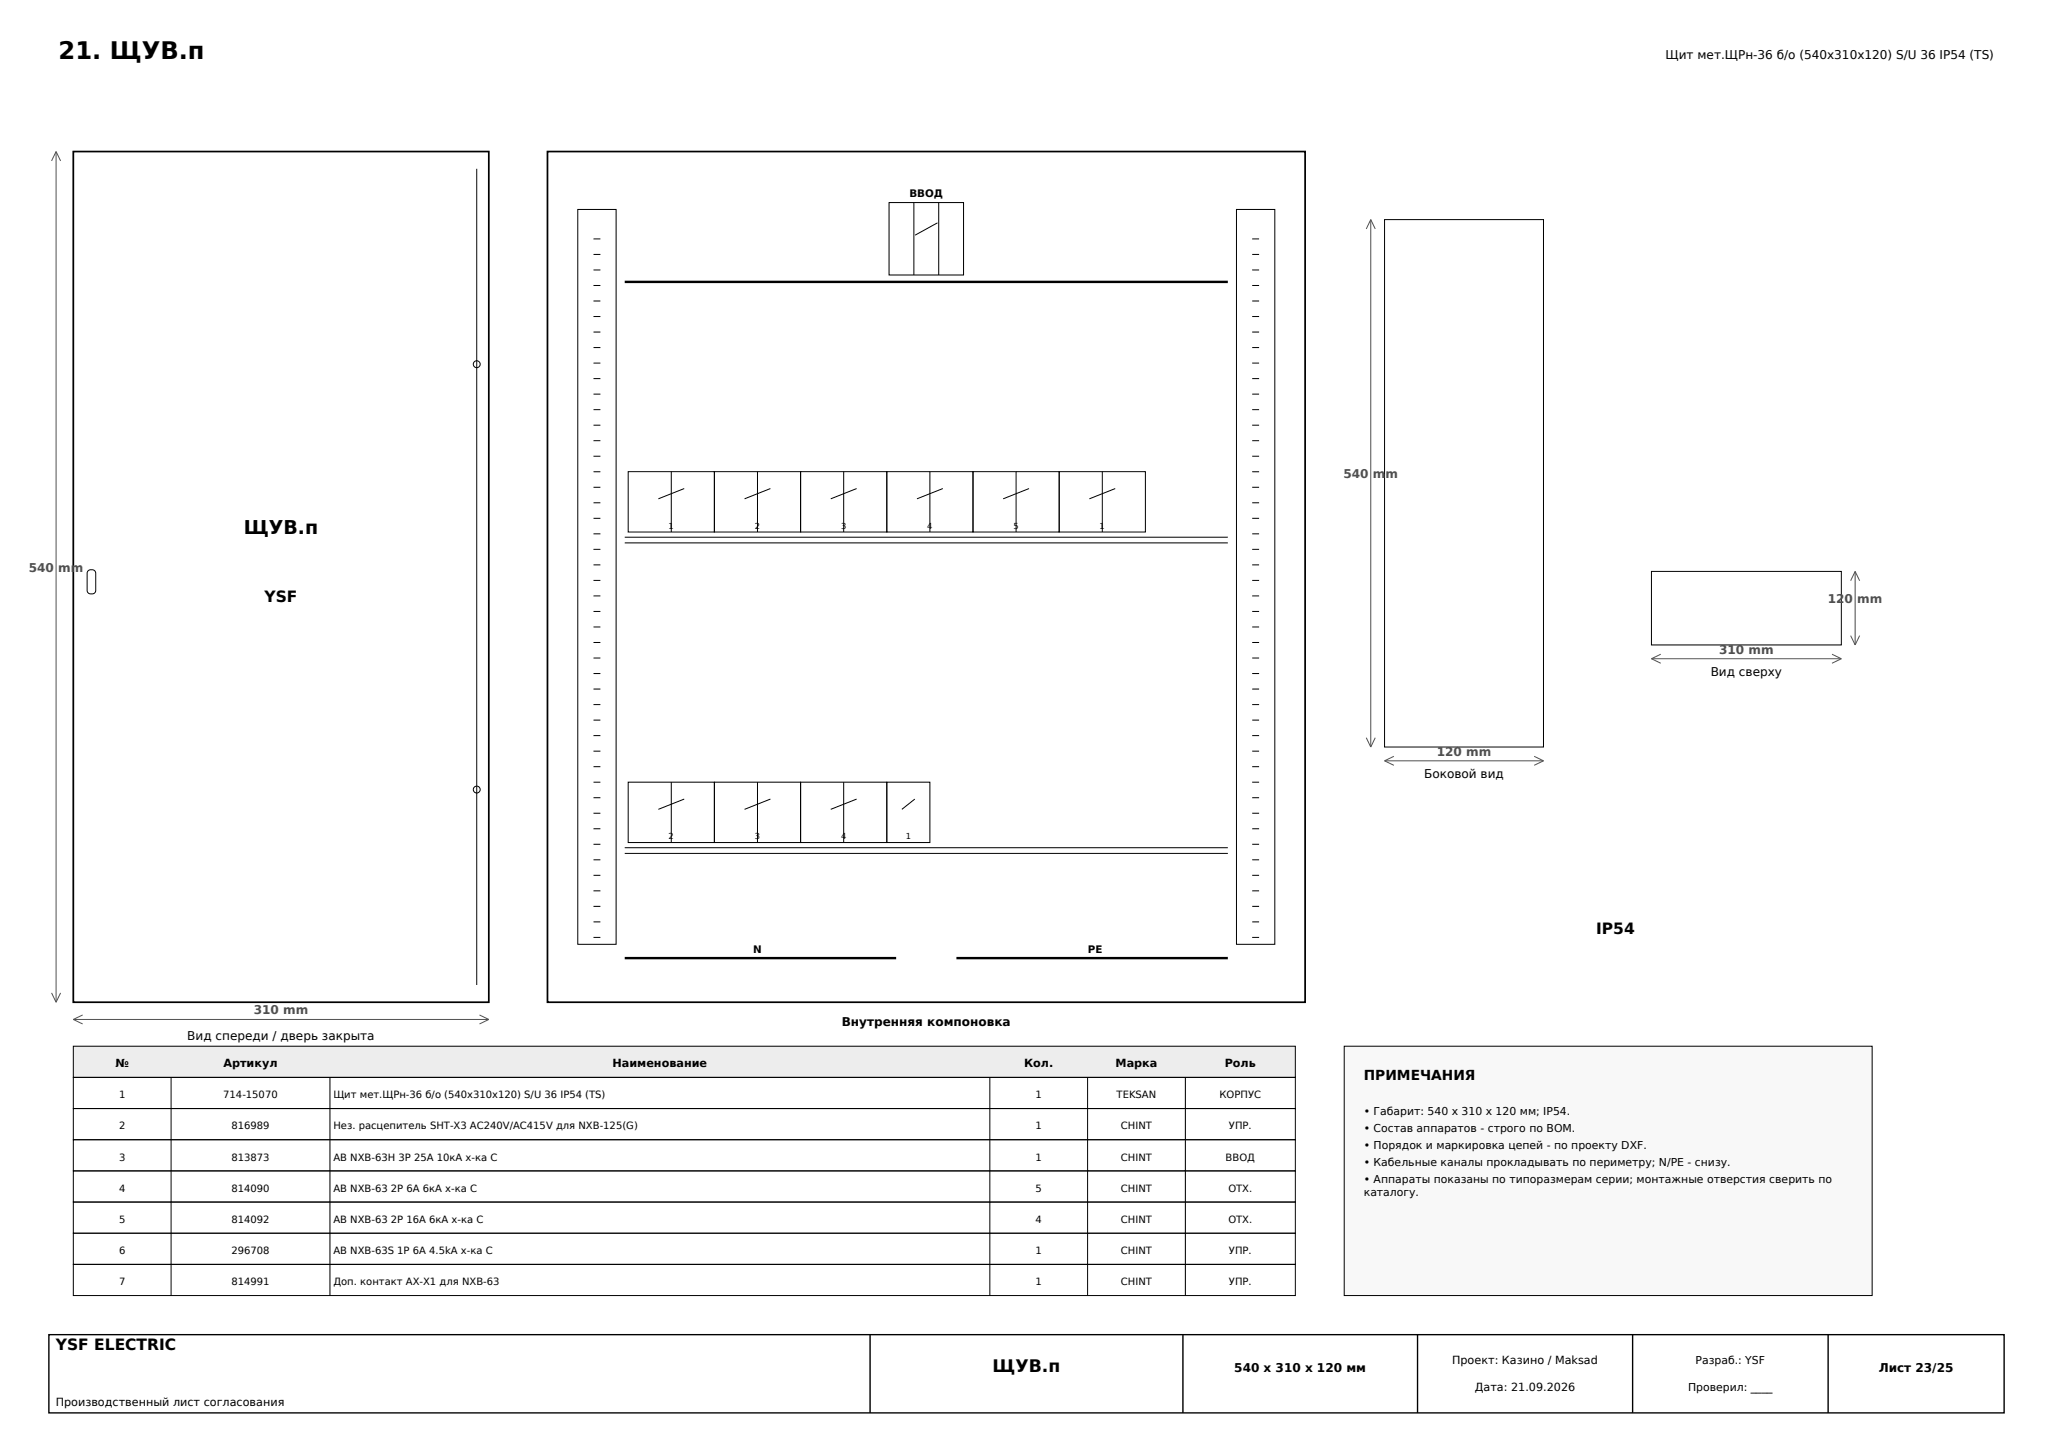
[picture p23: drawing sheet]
<svg xmlns="http://www.w3.org/2000/svg" width="420mm" height="297mm" viewBox="0 0 420 297" stroke-linecap="round" stroke-linejoin="round" font-family="sans-serif">
<defs><g id="words">
<text font-size="4.9" x="12" y="12">21. ЩУВ.п</text>
<text font-size="3.9" x="49.9" y="109.3">ЩУВ.п</text>
<text font-size="3.5" x="203.1" y="280.7">ЩУВ.п</text>
<g font-size="3.2">
<text x="54.1" y="123.2">YSF</text>
<text x="326.5" y="191.1">IP54</text>
<text x="11.4" y="276.2">YSF ELECTRIC</text>
</g>
<text font-size="2.8" x="279" y="221">ПРИМЕЧАНИЯ</text>
<g font-size="2.5">
<text x="340.7" y="12">Щит мет.ЩРн-36 б/o (540х310х120) S/U 36 IP54 (TS)</text>
<text x="350" y="138.3">Вид сверху</text>
<text x="291.3" y="159.2">Боковой вид</text>
<text x="172.2" y="209.9">Внутренняя компоновка</text>
<text x="38.3" y="212.8">Вид спереди / дверь закрыта</text>
<text x="252.5" y="280.7">540 x 310 x 120 мм</text>
<text x="384.3" y="280.7">Лист 23/25</text>
</g>
<g font-size="2.5" fill="#505050">
<text x="274.8" y="97.8">540 mm</text>
<text x="5.9" y="116.9">540 mm</text>
<text x="373.9" y="123.3">120 mm</text>
<text x="351.7" y="133.7">310 mm</text>
<text x="293.9" y="154.6">120 mm</text>
<text x="51.9" y="207.5">310 mm</text>
</g>
<g font-size="2.3">
<text x="36.6" y="215.9">Петли справа, открывание вправо</text>
<text x="23.6" y="218.3">№</text>
<text x="45.7" y="218.3">Артикул</text>
<text x="125.3" y="218.3">Наименование</text>
<text x="209.5" y="218.3">Кол.</text>
<text x="228.2" y="218.3">Марка</text>
<text x="250.6" y="218.3">Роль</text>
<text x="297.1" y="279.1">Проект: Казино / Maksad</text>
<text x="11.4" y="287.6">Производственный лист согласования</text>
<text x="301.7" y="284.5">Дата: 21.09.2026</text>
</g>
<g font-size="2.2">
<text x="279" y="228">• Габарит: 540 x 310 x 120 мм; IP54.</text>
<text x="279" y="231.5">• Состав аппаратов - строго по BOM.</text>
<text x="279" y="235">• Порядок и маркировка цепей - по проекту DXF.</text>
<text x="279" y="238.5">• Кабельные каналы прокладывать по периметру; N/PE - снизу.</text>
<text x="279" y="241.9">• Аппараты показаны по типоразмерам серии; монтажные отверстия сверить по</text>
<text x="279" y="244.7">каталогу.</text>
<text x="346.9" y="279.1">Разраб.: YSF</text>
<text x="345.4" y="284.5">Проверил: ____</text>
</g>
<g font-size="2.1">
<text x="186" y="40.4">ВВОД</text>
<text x="154.1" y="194.9">N</text>
<text x="222.5" y="194.9">PE</text>
</g>
<g font-size="2">
<text x="24.3" y="224.6">1</text>
<text x="45.7" y="224.6">714-15070</text>
<text x="68.2" y="224.6">Щит мет.ЩРн-36 б/o (540х310х120) S/U 36 IP54 (TS)</text>
<text x="211.8" y="224.6">1</text>
<text x="228.4" y="224.6">TEKSAN</text>
<text x="249.5" y="224.6">КОРПУС</text>
<text x="24.3" y="231">2</text>
<text x="47.3" y="231">816989</text>
<text x="68.2" y="231">Нез. расцепитель SHT-X3 AC240V/AC415V для NXB-125(G)</text>
<text x="211.8" y="231">1</text>
<text x="229.3" y="231">CHINT</text>
<text x="251.4" y="231">УПР.</text>
<text x="24.3" y="237.4">3</text>
<text x="47.3" y="237.4">813873</text>
<text x="68.2" y="237.4">АВ NXB-63H 3P 25A 10кА х-ка C</text>
<text x="211.8" y="237.4">1</text>
<text x="229.3" y="237.4">CHINT</text>
<text x="250.7" y="237.4">ВВОД</text>
<text x="24.3" y="243.8">4</text>
<text x="47.3" y="243.8">814090</text>
<text x="68.2" y="243.8">АВ NXB-63 2P 6A 6кА х-ка C</text>
<text x="211.8" y="243.8">5</text>
<text x="229.3" y="243.8">CHINT</text>
<text x="251.3" y="243.8">ОТХ.</text>
<text x="24.3" y="250.1">5</text>
<text x="47.3" y="250.1">814092</text>
<text x="68.2" y="250.1">АВ NXB-63 2P 16A 6кА х-ка C</text>
<text x="211.8" y="250.1">4</text>
<text x="229.3" y="250.1">CHINT</text>
<text x="251.3" y="250.1">ОТХ.</text>
<text x="24.3" y="256.5">6</text>
<text x="47.3" y="256.5">296708</text>
<text x="68.2" y="256.5">АВ NXB-63S 1P 6А 4.5kA х-ка C</text>
<text x="211.8" y="256.5">1</text>
<text x="229.3" y="256.5">CHINT</text>
<text x="251.4" y="256.5">УПР.</text>
<text x="24.3" y="262.9">7</text>
<text x="47.3" y="262.9">814991</text>
<text x="68.2" y="262.9">Доп. контакт AX-X1 для NXB-63</text>
<text x="211.8" y="262.9">1</text>
<text x="229.3" y="262.9">CHINT</text>
<text x="251.4" y="262.9">УПР.</text>
</g>
<g font-size="1.7">
<text x="136.8" y="108.1">1</text>
<text x="154.4" y="108.1">2</text>
<text x="172.1" y="108.1">3</text>
<text x="189.7" y="108.1">4</text>
<text x="207.3" y="108.1">5</text>
<text x="225" y="108.1">1</text>
<text x="136.8" y="171.6">2</text>
<text x="154.4" y="171.6">3</text>
<text x="172.1" y="171.6">4</text>
<text x="185.3" y="171.6">1</text>
</g>
</g></defs>
<path d="M15 31h85v174h-85zM112 31h155v174h-155z" fill="none" stroke="#000" stroke-width=".35"/>
<g fill="none" stroke="#000" stroke-width=".2">
<path d="M97.5 34.5v167M118.2 42.8h7.8v150.4h-7.8zM121.4 58.4h1.4M121.4 55.2h1.4M121.4 52h1.4M121.4 48.9h1.4M181.9 41.4h15.2v14.9h-15.2zM187 41.4v14.9M191.8 45.6l-4.6 2.5M192 41.4v14.9M253 42.8h7.8v150.4h-7.8zM256.2 58.4h1.4"/>
<path d="M256.2 55.2h1.4M256.2 52h1.4M256.2 48.9h1.4M283.3 44.9h32.5v107.9h-32.5zM121.4 77.4h1.4M121.4 74.3h1.4M121.4 71.1h1.4M121.4 67.9h1.4M121.4 64.7h1.4M121.4 61.6h1.4M256.2 77.4h1.4M256.2 74.3h1.4"/>
<path d="M256.2 71.1h1.4M256.2 67.9h1.4M256.2 64.7h1.4M256.2 61.6h1.4M121.4 99.7h1.4M121.4 96.5h1.4M121.4 93.3h1.4M121.4 90.1h1.4M121.4 87h1.4M121.4 83.8h1.4M121.4 80.6h1.4M128.5 96.5h17.6v12.3h-17.6z"/>
<path d="M137.3 96.5v12.3M140 99.9l-5.3 2.1M146.1 96.5h17.7v12.3h-17.7zM155 96.5v12.3M157.6 99.9l-5.3 2.1M163.8 96.5h17.6v12.3h-17.6zM172.6 96.5v12.3M175.2 99.9l-5.2 2.1M181.4 96.5h17.7v12.3h-17.7zM190.2 96.5v12.3M192.9 99.9l-5.3 2.1M199.1 96.5h17.6v12.3h-17.6z"/>
<path d="M207.9 96.5v12.3M210.5 99.9l-5.3 2.1M216.7 96.5h17.6v12.3h-17.6zM225.5 96.5v12.3M228.2 99.9l-5.3 2.1M256.2 99.7h1.4M256.2 96.5h1.4M256.2 93.3h1.4M256.2 90.1h1.4M256.2 87h1.4M256.2 83.8h1.4M256.2 80.6h1.4"/>
<path d="M18 116.7l.5-.2a.81 .81 0 0 1 1.1 .7v3.6a.9 .9 0 0 1-.9 .7 .9 .9 0 0 1-.9-.7v-3.6zM121.4 118.7h1.4M121.4 115.5h1.4M121.4 112.4h1.4M121.4 109.2h1.4M121.4 106h1.4M121.4 102.8h1.4M127.8 109.9h123.4M127.8 111h123.4M256.2 118.7h1.4M256.2 115.5h1.4M256.2 112.4h1.4"/>
<path d="M256.2 109.2h1.4M256.2 106h1.4M256.2 102.8h1.4M337.8 116.9h38.9v15h-38.9zM121.4 137.8h1.4M121.4 134.6h1.4M121.4 131.4h1.4M121.4 128.2h1.4M121.4 125.1h1.4M121.4 121.9h1.4M256.2 137.8h1.4M256.2 134.6h1.4"/>
<path d="M256.2 131.4h1.4M256.2 128.2h1.4M256.2 125.1h1.4M256.2 121.9h1.4M121.4 160h1.4M121.4 156.8h1.4M121.4 153.6h1.4M121.4 150.5h1.4M121.4 147.3h1.4M121.4 144.1h1.4M121.4 140.9h1.4M128.5 160h17.6v12.3h-17.6z"/>
<path d="M137.3 160v12.3M146.1 160h17.7v12.3h-17.7zM155 160v12.3M163.8 160h17.6v12.3h-17.6zM172.6 160v12.3M181.4 160h8.8v12.3h-8.8zM256.2 160h1.4M256.2 156.8h1.4M256.2 153.6h1.4M256.2 150.5h1.4M256.2 147.3h1.4M256.2 144.1h1.4"/>
<path d="M256.2 140.9h1.4M121.4 179h1.4M121.4 175.9h1.4M121.4 172.7h1.4M121.4 169.5h1.4M121.4 166.3h1.4M121.4 163.2h1.4M127.8 173.4h123.4M127.8 174.6h123.4M140 163.4l-5.3 2.1M157.6 163.4l-5.3 2.1M175.2 163.4l-5.2 2.1"/>
<path d="M187.1 163.4l-2.6 2.1M256.2 179h1.4M256.2 175.9h1.4M256.2 172.7h1.4M256.2 169.5h1.4M256.2 166.3h1.4M256.2 163.2h1.4M121.4 191.7h1.4M121.4 188.6h1.4M121.4 185.4h1.4M121.4 182.2h1.4M256.2 191.7h1.4"/>
<path d="M256.2 188.6h1.4M256.2 185.4h1.4M256.2 182.2h1.4"/>
<circle cx="97.5" cy="74.5" r=".71"/>
<circle cx="97.5" cy="161.5" r=".71"/>
</g>
<g fill="none" stroke="#505050" stroke-width=".2">
<path d="M11.5 31v174M11.5 31l-.9 1.9M11.5 31l.9 1.9M280.4 44.9v107.9M280.4 44.9l-.9 1.9M280.4 44.9l.9 1.9M379.5 116.9v15M379.5 116.9l-.9 1.9M379.5 116.9l.9 1.9M337.8 134.7h38.9M337.8 134.7l2 1M339.8 133.8l-2 .9"/>
<path d="M374.8 133.8l1.9 .9M376.7 134.7l-1.9 1M378.6 130l.9 1.9M380.4 130l-.9 1.9M279.5 150.9l.9 1.9M281.3 150.9l-.9 1.9M283.3 155.6h32.5M283.3 155.6l1.9 .9M285.2 154.7l-1.9 .9M313.9 154.7l1.9 .9M315.8 155.6l-1.9 .9M10.6 203.1l.9 1.9"/>
<path d="M12.4 203.1l-.9 1.9M15 208.5h85M15 208.5l1.9 .9M16.9 207.6l-1.9 .9M98.1 207.6l1.9 .9M100 208.5l-1.9 .9"/>
</g>
<path d="M127.8 57.7h123.4M127.8 196h55.5M195.7 196h55.5" fill="none" stroke="#000" stroke-width=".49"/>
<path d="M15 214h250v6.4h-250z" fill-rule="evenodd" fill="#e9eef3" stroke="#000" stroke-width=".2"/>
<path d="M15 220.4h250v6.3h-250zM15 226.7h250v6.4h-250zM15 233.1h250v6.4h-250zM15 239.5h250v6.4h-250zM35 220.4v44.6M67.5 220.4v44.6M202.5 220.4v44.6M222.5 220.4v44.6M242.5 220.4v44.6M15 245.9h250v6.3h-250zM15 252.3h250v6.3h-250zM15 258.6h250v6.4h-250z" fill="none" stroke="#000" stroke-width=".2"/>
<path d="M275 214h108v51h-108z" fill-rule="evenodd" fill="#f7f8fa" stroke="#000" stroke-width=".2"/>
<path d="M10 273h400v16h-400zM178 273v16M242 273v16M290 273v16M334 273v16M374 273v16" fill="none" stroke="#000" stroke-width=".28"/>
<use href="#words"/>
</svg>
